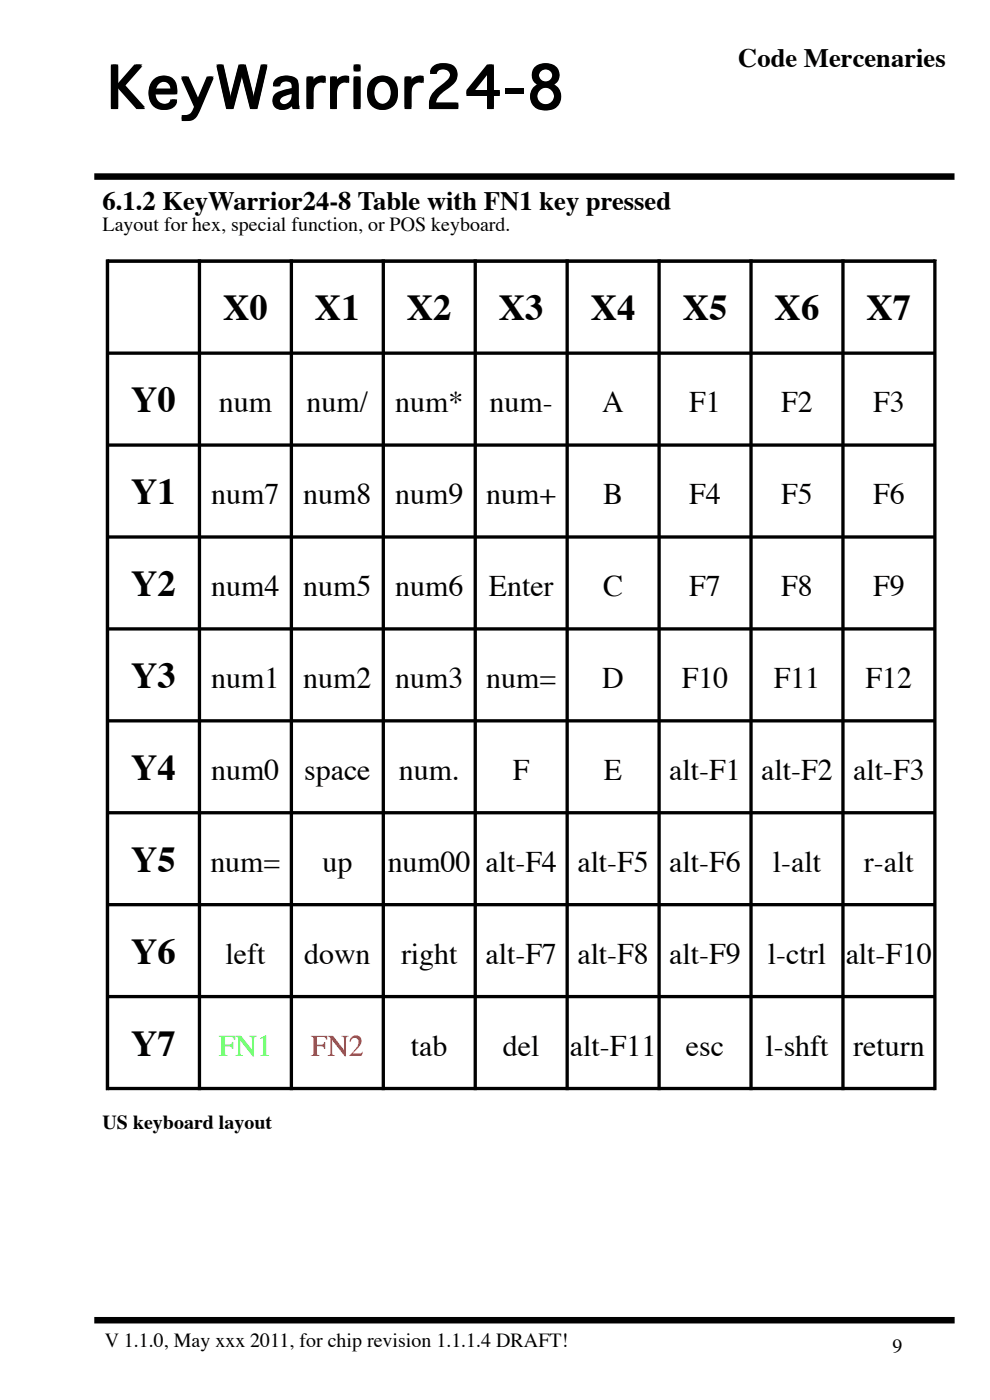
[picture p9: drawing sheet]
<svg xmlns="http://www.w3.org/2000/svg" width="210mm" height="297mm" viewBox="0 0 210 297" stroke-linecap="round" stroke-linejoin="round" font-family="sans-serif">
<defs><g id="words">
<text font-size="12" x="22.7" y="23.1">KeyWarrior24-8</text>
<g font-size="8.5">
<text x="46.9" y="73.9">X0</text>
<text x="66.4" y="73.9">X1</text>
<text x="85.9" y="73.9">X2</text>
<text x="105.4" y="73.9">X3</text>
<text x="124.9" y="73.9">X4</text>
<text x="163.9" y="73.9">X6</text>
<text x="27.4" y="93.4">Y0</text>
<text x="27.4" y="112.9">Y1</text>
<text x="27.4" y="132.4">Y2</text>
<text x="27.4" y="151.9">Y3</text>
<text x="27.4" y="171.4">Y4</text>
<text x="27.4" y="190.9">Y5</text>
<text x="27.4" y="210.4">Y6</text>
<text x="27.4" y="229.9">Y7</text>
</g>
<g font-size="7.8">
<text x="47.3" y="67.9">X0</text>
<text x="66.8" y="67.9">X1</text>
<text x="86.3" y="67.9">X2</text>
<text x="105.8" y="67.9">X3</text>
<text x="125.3" y="67.9">X4</text>
<text x="144.8" y="67.9">X5</text>
<text x="164.3" y="67.9">X6</text>
<text x="183.8" y="67.9">X7</text>
<text x="27.8" y="87.4">Y0</text>
<text x="27.8" y="106.9">Y1</text>
<text x="27.8" y="126.4">Y2</text>
<text x="27.8" y="145.9">Y3</text>
<text x="27.8" y="165.4">Y4</text>
<text x="27.8" y="184.9">Y5</text>
<text x="27.8" y="204.4">Y6</text>
<text x="27.8" y="223.9">Y7</text>
</g>
<g font-size="6.3">
<text x="46.4" y="87.4">num</text>
<text x="65" y="87.4">num/</text>
<text x="83.8" y="87.4">num*</text>
<text x="103.9" y="87.4">num-</text>
<text x="127.8" y="87.4">A</text>
<text x="146.2" y="87.4">F1</text>
<text x="165.7" y="87.4">F2</text>
<text x="185.2" y="87.4">F3</text>
<text x="44.8" y="106.9">num7</text>
<text x="64.3" y="106.9">num8</text>
<text x="83.8" y="106.9">num9</text>
<text x="103.1" y="106.9">num+</text>
<text x="127.9" y="106.9">B</text>
<text x="146.2" y="106.9">F4</text>
<text x="165.7" y="106.9">F5</text>
<text x="185.2" y="106.9">F6</text>
<text x="44.8" y="126.4">num4</text>
<text x="64.3" y="126.4">num5</text>
<text x="83.8" y="126.4">num6</text>
<text x="103.7" y="126.4">Enter</text>
<text x="127.9" y="126.4">C</text>
<text x="146.2" y="126.4">F7</text>
<text x="165.7" y="126.4">F8</text>
<text x="185.2" y="126.4">F9</text>
<text x="44.8" y="145.9">num1</text>
<text x="64.3" y="145.9">num2</text>
<text x="83.8" y="145.9">num3</text>
<text x="103.1" y="145.9">num=</text>
<text x="127.8" y="145.9">D</text>
<text x="144.6" y="145.9">F10</text>
<text x="164.1" y="145.9">F11</text>
<text x="183.6" y="145.9">F12</text>
<text x="44.8" y="165.4">num0</text>
<text x="64.5" y="165.4">space</text>
<text x="84.6" y="165.4">num.</text>
<text x="108.8" y="165.4">F</text>
<text x="128.1" y="165.4">E</text>
<text x="142" y="165.4">alt-F1</text>
<text x="161.5" y="165.4">alt-F2</text>
<text x="181" y="165.4">alt-F3</text>
<text x="44.6" y="184.9">num=</text>
<text x="68.4" y="184.9">up</text>
<text x="82.2" y="184.9">num00</text>
<text x="103" y="184.9">alt-F4</text>
<text x="122.5" y="184.9">alt-F5</text>
<text x="142" y="184.9">alt-F6</text>
<text x="163.9" y="184.9">l-alt</text>
<text x="183.3" y="184.9">r-alt</text>
<text x="47.8" y="204.4">left</text>
<text x="64.5" y="204.4">down</text>
<text x="85.1" y="204.4">right</text>
<text x="103" y="204.4">alt-F7</text>
<text x="122.5" y="204.4">alt-F8</text>
<text x="142" y="204.4">alt-F9</text>
<text x="162.9" y="204.4">l-ctrl</text>
<text x="179.4" y="204.4">alt-F10</text>
<text x="87.2" y="223.9">tab</text>
<text x="106.7" y="223.9">del</text>
<text x="120.9" y="223.9">alt-F11</text>
<text x="145.5" y="223.9">esc</text>
<text x="162.4" y="223.9">l-shft</text>
<text x="181" y="223.9">return</text>
</g>
<text font-size="6.3" fill="#0f0" x="46.4" y="223.9">FN1</text>
<text font-size="6.3" fill="#e00" x="65.9" y="223.9">FN2</text>
<g font-size="5.6">
<text x="156.6" y="14.3">Code Mercenaries</text>
<text x="21.7" y="44.5">6.1.2 KeyWarrior24-8 Table with FN1 key pressed</text>
</g>
<g font-size="4.2">
<text x="21.7" y="49.1">Layout for hex, special function, or POS keyboard.</text>
<text x="21.7" y="239.5">US keyboard layout</text>
<text x="22.2" y="285.7">V 1.1.0, May xxx 2011, for chip revision 1.1.1.4 DRAFT!</text>
<text x="189.3" y="287">9</text>
</g>
</g></defs>
<path d="M20 37.5h182.5M20 280.1h182.5" fill="none" stroke="#000" stroke-width="1.4" stroke-linecap="butt"/>
<g fill="#fff">
<path d="M187.9 283.1h13v5.4h-13z"/>
<path d="M21.2 9.4h111.6v26.8h-111.6z"/>
<path d="M21.7 40.2h179.8v236.8h-179.8z"/>
<path d="M22.3 282.5h128.7v6h-128.7z"/>
<path d="M22.1 54.7h177v177h-177z"/>
<path d="M22.8 55.4h176.3v176.3h-176.3z"/>
</g>
<g fill="none" stroke="#000" stroke-width=".7" stroke-linecap="butt">
<path d="M22.8 55.1v176.2M22.8 55.4h175.5M42.3 55.1v176.2M61.8 55.1v176.2M81.3 55.1v176.2M100.8 55.1v176.2M120.3 55.1v176.2M139.8 55.1v176.2M159.3 55.1v176.2M178.8 55.1v176.2M198.3 55.1v176.2M22.8 74.9h175.5"/>
<path d="M22.8 94.4h175.5M22.8 113.9h175.5M22.8 133.4h175.5M22.8 152.9h175.5M22.8 172.4h175.5M22.8 191.9h175.5M22.8 211.4h175.5M22.8 230.9h175.5"/>
</g>
<path d="M22.8 55.4h176.3v176.3h-176.3z" fill="#fff"/>
<g fill="none" stroke="#000" stroke-width=".7" stroke-linecap="butt">
<path d="M22.8 55.1v176.2M22.8 55.4h175.5M42.3 55.1v176.2M61.8 55.1v176.2M81.3 55.1v176.2M100.8 55.1v176.2M120.3 55.1v176.2M139.8 55.1v176.2M159.3 55.1v176.2M178.8 55.1v176.2M198.3 55.1v176.2M22.8 74.9h175.5"/>
<path d="M22.8 94.4h175.5M22.8 113.9h175.5M22.8 133.4h175.5M22.8 152.9h175.5M22.8 172.4h175.5M22.8 191.9h175.5M22.8 211.4h175.5M22.8 230.9h175.5"/>
</g>
<use href="#words"/>
</svg>
